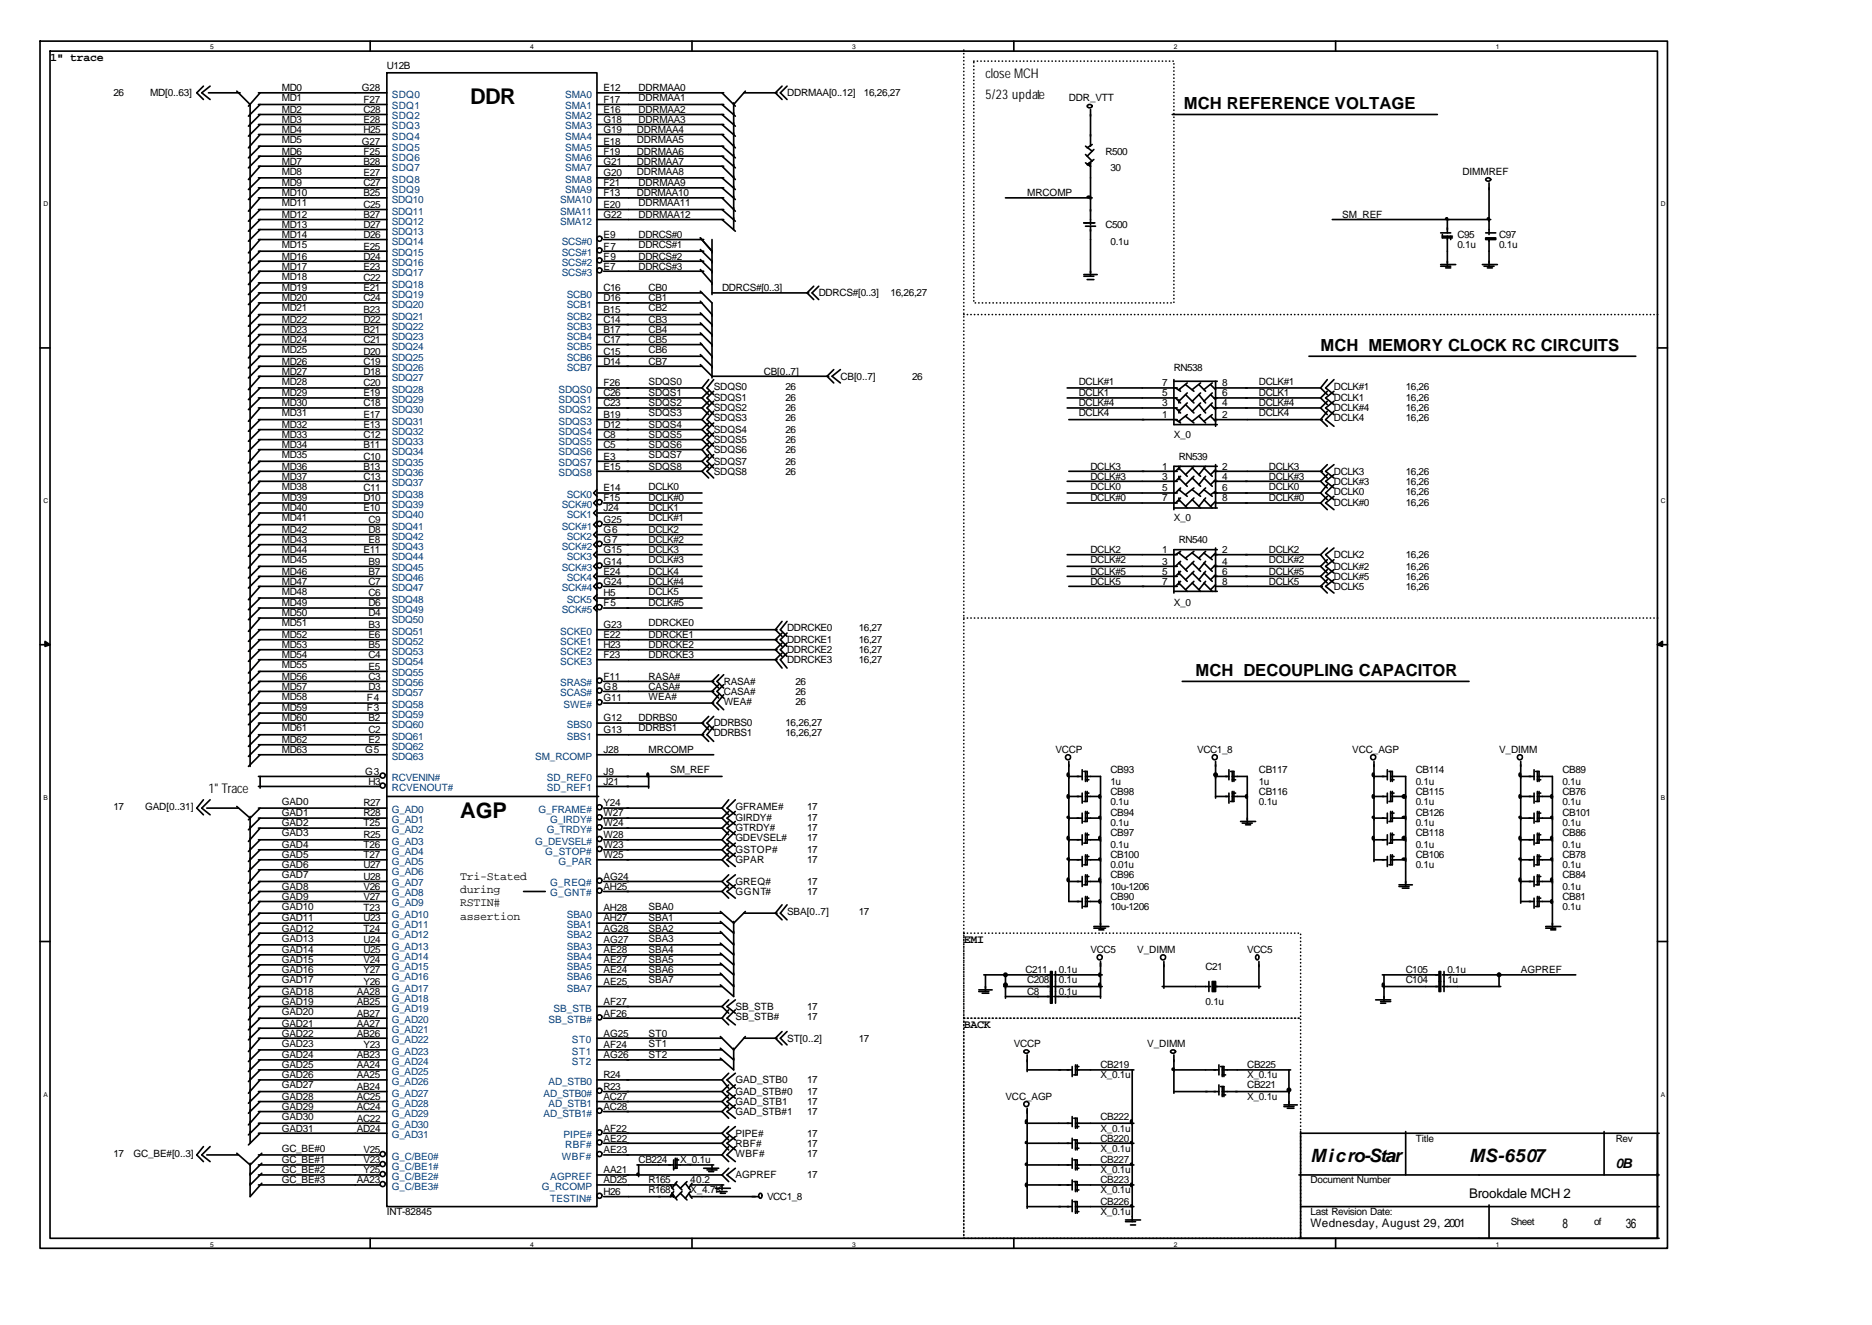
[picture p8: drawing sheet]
<svg xmlns="http://www.w3.org/2000/svg" width="297mm" height="210mm" viewBox="0 0 297 210" stroke-linecap="round" stroke-linejoin="round" font-family="sans-serif">
<defs><g id="words">
<g font-size="3.4">
<text x="74.6" y="16.6">DDR</text>
<text x="73" y="129.8">AGP</text>
</g>
<g font-size="2.9">
<text x="208" y="184.3">Micro-Star</text>
<text x="233.1" y="184.3">MS-6507</text>
</g>
<g font-size="2.6">
<text x="187.9" y="17.4">MCH REFERENCE VOLTAGE</text>
<text x="209.5" y="55.7">MCH MEMORY CLOCK RC CIRCUITS</text>
<text x="189.7" y="107.3">MCH DECOUPLING CAPACITOR</text>
</g>
<g font-size="2.1">
<text x="156.4" y="12.3">close MCH</text>
<text x="156.4" y="15.8">5/23 update</text>
<text x="33.1" y="125.9">1&quot; Trace</text>
<text x="256.4" y="185.4">0B</text>
<text x="233.1" y="190.1">Brookdale MCH 2</text>
<text x="247.9" y="194.9">8</text>
<text x="258" y="194.9">36</text>
</g>
<g font-size="1.9">
<text x="7.9" y="9.7">1&quot; trace</text>
<text x="73" y="139.6">Tri-Stated</text>
<text x="73" y="141.7">during</text>
<text x="73" y="143.8">RSTIN#</text>
<text x="73" y="146">assertion</text>
<text x="152.9" y="149.7">EMI</text>
<text x="152.9" y="163.2">BACK</text>
<text x="208" y="194.6">Wednesday, August 29, 2001</text>
</g>
<g font-size="1.6">
<text x="61.4" y="11">U12B</text>
<text x="18" y="15.3">26</text>
<text x="23.8" y="15.3">MD[0..63]</text>
<text x="44.7" y="16.1">MD1</text>
<text x="44.7" y="17.9">MD2</text>
<text x="44.7" y="14.5">MD0</text>
<text x="57.4" y="14.5">G28</text>
<text x="57.7" y="16.3">F27</text>
<text x="57.7" y="17.9">C28</text>
<text x="95.8" y="14.5">E12</text>
<text x="95.8" y="17.9">E16</text>
<text x="95.8" y="16.3">F17</text>
<text x="101.3" y="16.1">DDRMAA1</text>
<text x="101.3" y="17.9">DDRMAA2</text>
<text x="101.3" y="14.5">DDRMAA0</text>
<text x="124.9" y="15.3">DDRMAA[0..12]</text>
<text x="137.1" y="15.3">16,26,27</text>
<text x="169.6" y="16.1">DDR_VTT</text>
<text x="44.7" y="19.5">MD3</text>
<text x="44.7" y="21.1">MD4</text>
<text x="44.7" y="22.7">MD5</text>
<text x="57.4" y="22.9">G27</text>
<text x="57.7" y="19.5">E28</text>
<text x="57.7" y="21.1">H25</text>
<text x="95.8" y="22.9">E18</text>
<text x="95.8" y="21.1">G19</text>
<text x="95.8" y="19.5">G18</text>
<text x="101.1" y="21.1">DDRMAA4</text>
<text x="101.1" y="22.7">DDRMAA5</text>
<text x="101.3" y="19.5">DDRMAA3</text>
<text x="44.7" y="26.1">MD7</text>
<text x="44.7" y="24.5">MD6</text>
<text x="44.7" y="29.5">MD9</text>
<text x="44.7" y="27.7">MD8</text>
<text x="57.7" y="28">E27</text>
<text x="57.7" y="26.1">B28</text>
<text x="57.7" y="29.5">C27</text>
<text x="57.7" y="24.5">F25</text>
<text x="95.8" y="29.5">F21</text>
<text x="95.8" y="26.1">G21</text>
<text x="95.8" y="28">G20</text>
<text x="95.8" y="24.5">F19</text>
<text x="101.1" y="26.1">DDRMAA7</text>
<text x="101.1" y="24.5">DDRMAA6</text>
<text x="101.1" y="27.7">DDRMAA8</text>
<text x="101.3" y="29.5">DDRMAA9</text>
<text x="175.4" y="24.5">R500</text>
<text x="176.2" y="27.2">30</text>
<text x="232" y="27.7">DIMMREF</text>
<text x="44.7" y="32.7">MD11</text>
<text x="44.7" y="34.6">MD12</text>
<text x="44.7" y="31.1">MD10</text>
<text x="57.7" y="31.1">B25</text>
<text x="57.7" y="34.6">B27</text>
<text x="57.7" y="33">C25</text>
<text x="95.8" y="34.6">G22</text>
<text x="95.8" y="33">E20</text>
<text x="95.8" y="31.1">F13</text>
<text x="101.1" y="31.1">DDRMAA10</text>
<text x="101.3" y="32.7">DDRMAA11</text>
<text x="101.3" y="34.6">DDRMAA12</text>
<text x="163" y="31.1">MRCOMP</text>
<text x="213" y="34.6">SM_REF</text>
<text x="44.7" y="37.7">MD14</text>
<text x="44.7" y="41.2">MD16</text>
<text x="44.7" y="36.2">MD13</text>
<text x="44.7" y="39.3">MD15</text>
<text x="57.7" y="37.7">D26</text>
<text x="57.7" y="39.6">E25</text>
<text x="57.7" y="41.2">D24</text>
<text x="57.7" y="36.2">D27</text>
<text x="95.8" y="41.2">F9</text>
<text x="95.8" y="37.7">E9</text>
<text x="95.8" y="39.6">F7</text>
<text x="101.3" y="37.7">DDRCS#0</text>
<text x="101.3" y="41.2">DDRCS#2</text>
<text x="101.3" y="39.3">DDRCS#1</text>
<text x="175.4" y="36.2">C500</text>
<text x="176.2" y="38.8">0.1u</text>
<text x="231.2" y="37.7">C95</text>
<text x="231.2" y="39.3">0.1u</text>
<text x="237.9" y="37.7">C97</text>
<text x="237.9" y="39.3">0.1u</text>
<text x="44.7" y="44.4">MD18</text>
<text x="44.7" y="46.2">MD19</text>
<text x="44.7" y="47.8">MD20</text>
<text x="44.7" y="42.8">MD17</text>
<text x="57.7" y="44.6">C22</text>
<text x="57.7" y="47.8">C24</text>
<text x="57.7" y="42.8">E23</text>
<text x="57.7" y="46.2">E21</text>
<text x="95.8" y="42.8">E7</text>
<text x="95.8" y="46.2">C16</text>
<text x="95.8" y="47.8">D16</text>
<text x="101.3" y="42.8">DDRCS#3</text>
<text x="102.9" y="46.2">CB0</text>
<text x="102.9" y="47.8">CB1</text>
<text x="114.6" y="46.2">DDRCS#[0..3]</text>
<text x="129.9" y="47">DDRCS#[0..3]</text>
<text x="141.3" y="47">16,26,27</text>
<text x="44.7" y="52.8">MD23</text>
<text x="44.7" y="49.4">MD21</text>
<text x="44.7" y="51.2">MD22</text>
<text x="57.7" y="49.7">B23</text>
<text x="57.7" y="51.2">D22</text>
<text x="57.7" y="52.8">B21</text>
<text x="95.8" y="52.8">B17</text>
<text x="95.8" y="49.7">B15</text>
<text x="95.8" y="51.2">C14</text>
<text x="102.9" y="51.2">CB3</text>
<text x="102.9" y="49.4">CB2</text>
<text x="102.9" y="52.8">CB4</text>
<text x="44.7" y="59.4">MD27</text>
<text x="44.7" y="54.4">MD24</text>
<text x="44.7" y="57.9">MD26</text>
<text x="44.7" y="56">MD25</text>
<text x="57.7" y="54.4">C21</text>
<text x="57.7" y="56.3">D20</text>
<text x="57.7" y="57.9">C19</text>
<text x="57.7" y="59.4">D18</text>
<text x="95.8" y="54.4">C17</text>
<text x="95.8" y="56.3">C15</text>
<text x="95.8" y="57.9">D14</text>
<text x="102.9" y="57.9">CB7</text>
<text x="102.9" y="54.4">CB5</text>
<text x="102.9" y="56">CB6</text>
<text x="121.2" y="59.4">CB[0..7]</text>
<text x="186.3" y="58.9">RN538</text>
<text x="44.7" y="61">MD28</text>
<text x="44.7" y="62.9">MD29</text>
<text x="44.7" y="64.5">MD30</text>
<text x="57.7" y="64.5">C18</text>
<text x="57.7" y="61.3">C20</text>
<text x="57.7" y="62.9">E19</text>
<text x="95.8" y="64.5">C23</text>
<text x="95.8" y="62.9">C26</text>
<text x="95.8" y="61.3">F26</text>
<text x="102.9" y="61">SDQS0</text>
<text x="102.9" y="64.5">SDQS2</text>
<text x="102.9" y="62.9">SDQS1</text>
<text x="113.2" y="61.8">SDQS0</text>
<text x="113.2" y="63.7">SDQS1</text>
<text x="113.2" y="65.3">SDQS2</text>
<text x="124.6" y="61.8">26</text>
<text x="124.6" y="63.7">26</text>
<text x="124.6" y="65.3">26</text>
<text x="133.3" y="60.2">CB[0..7]</text>
<text x="144.7" y="60.2">26</text>
<text x="171.2" y="64.5">DCLK#4</text>
<text x="171.2" y="62.9">DCLK1</text>
<text x="171.2" y="61">DCLK#1</text>
<text x="184.4" y="64.5">3</text>
<text x="184.4" y="62.9">5</text>
<text x="184.4" y="61.3">7</text>
<text x="193.9" y="64.5">4</text>
<text x="193.9" y="62.9">6</text>
<text x="193.9" y="61.3">8</text>
<text x="199.8" y="64.5">DCLK#4</text>
<text x="199.8" y="62.9">DCLK1</text>
<text x="199.8" y="61">DCLK#1</text>
<text x="211.7" y="65.3">DCLK#4</text>
<text x="211.7" y="63.7">DCLK1</text>
<text x="211.7" y="61.8">DCLK#1</text>
<text x="223" y="65.3">16,26</text>
<text x="223" y="63.7">16,26</text>
<text x="223" y="61.8">16,26</text>
<text x="44.7" y="69.5">MD33</text>
<text x="44.7" y="71.1">MD34</text>
<text x="44.7" y="67.9">MD32</text>
<text x="44.7" y="66.1">MD31</text>
<text x="57.7" y="67.9">E13</text>
<text x="57.7" y="69.5">C12</text>
<text x="57.7" y="71.1">B11</text>
<text x="57.7" y="66.3">E17</text>
<text x="95.8" y="66.3">B19</text>
<text x="95.8" y="71.1">C5</text>
<text x="95.8" y="69.5">C8</text>
<text x="95.8" y="67.9">D12</text>
<text x="102.9" y="67.9">SDQS4</text>
<text x="102.9" y="66.1">SDQS3</text>
<text x="102.9" y="71.1">SDQS6</text>
<text x="102.9" y="69.5">SDQS5</text>
<text x="113.2" y="66.9">SDQS3</text>
<text x="113.2" y="68.7">SDQS4</text>
<text x="113.2" y="70.3">SDQS5</text>
<text x="113.2" y="71.9">SDQS6</text>
<text x="124.6" y="66.9">26</text>
<text x="124.6" y="68.7">26</text>
<text x="124.6" y="70.3">26</text>
<text x="124.6" y="71.9">26</text>
<text x="171.2" y="66.1">DCLK4</text>
<text x="184.4" y="66.3">1</text>
<text x="186.3" y="69.5">X_0</text>
<text x="193.9" y="66.3">2</text>
<text x="199.8" y="66.1">DCLK4</text>
<text x="211.7" y="66.9">DCLK4</text>
<text x="223" y="66.9">16,26</text>
<text x="44.7" y="72.7">MD35</text>
<text x="44.7" y="76.1">MD37</text>
<text x="44.7" y="77.7">MD38</text>
<text x="44.7" y="74.5">MD36</text>
<text x="57.7" y="74.5">B13</text>
<text x="57.7" y="72.9">C10</text>
<text x="57.7" y="76.1">C13</text>
<text x="57.7" y="78">C11</text>
<text x="95.8" y="78">E14</text>
<text x="95.8" y="74.5">E15</text>
<text x="95.8" y="72.9">E3</text>
<text x="102.9" y="74.5">SDQS8</text>
<text x="102.9" y="72.7">SDQS7</text>
<text x="102.9" y="77.7">DCLK0</text>
<text x="113.2" y="73.7">SDQS7</text>
<text x="113.2" y="75.3">SDQS8</text>
<text x="124.6" y="73.7">26</text>
<text x="124.6" y="75.3">26</text>
<text x="173" y="76.1">DCLK#3</text>
<text x="173" y="74.5">DCLK3</text>
<text x="173" y="77.7">DCLK0</text>
<text x="184.4" y="74.5">1</text>
<text x="184.4" y="76.1">3</text>
<text x="184.4" y="78">5</text>
<text x="187.1" y="72.9">RN539</text>
<text x="193.9" y="74.5">2</text>
<text x="193.9" y="76.1">4</text>
<text x="193.9" y="78">6</text>
<text x="201.3" y="76.1">DCLK#3</text>
<text x="201.3" y="74.5">DCLK3</text>
<text x="201.3" y="77.7">DCLK0</text>
<text x="211.7" y="75.3">DCLK3</text>
<text x="211.7" y="76.9">DCLK#3</text>
<text x="223" y="75.3">16,26</text>
<text x="223" y="76.9">16,26</text>
<text x="44.7" y="82.7">MD41</text>
<text x="44.7" y="79.6">MD39</text>
<text x="44.7" y="81.1">MD40</text>
<text x="57.7" y="81.1">E10</text>
<text x="57.7" y="79.6">D10</text>
<text x="58.5" y="83">C9</text>
<text x="95.8" y="81.1">J24</text>
<text x="95.8" y="83">G25</text>
<text x="95.8" y="79.6">F15</text>
<text x="102.9" y="82.7">DCLK#1</text>
<text x="102.9" y="79.6">DCLK#0</text>
<text x="102.9" y="81.1">DCLK1</text>
<text x="173" y="79.6">DCLK#0</text>
<text x="184.4" y="79.6">7</text>
<text x="186.3" y="82.7">X_0</text>
<text x="193.9" y="79.6">8</text>
<text x="201.3" y="79.6">DCLK#0</text>
<text x="211.7" y="78.5">DCLK0</text>
<text x="211.7" y="80.3">DCLK#0</text>
<text x="223" y="78.5">16,26</text>
<text x="223" y="80.3">16,26</text>
<text x="44.7" y="87.8">MD44</text>
<text x="44.7" y="89.3">MD45</text>
<text x="44.7" y="84.6">MD42</text>
<text x="44.7" y="86.2">MD43</text>
<text x="57.7" y="87.8">E11</text>
<text x="58.5" y="86.2">E8</text>
<text x="58.5" y="89.6">B9</text>
<text x="58.5" y="84.6">D8</text>
<text x="95.8" y="86.2">G7</text>
<text x="95.8" y="84.6">G6</text>
<text x="95.8" y="87.8">G15</text>
<text x="95.8" y="89.6">G14</text>
<text x="102.9" y="87.8">DCLK3</text>
<text x="102.9" y="89.3">DCLK#3</text>
<text x="102.9" y="84.6">DCLK2</text>
<text x="102.9" y="86.2">DCLK#2</text>
<text x="173" y="87.8">DCLK2</text>
<text x="173" y="89.3">DCLK#2</text>
<text x="184.4" y="87.8">1</text>
<text x="184.4" y="89.6">3</text>
<text x="187.1" y="86.2">RN540</text>
<text x="193.9" y="87.8">2</text>
<text x="193.9" y="89.6">4</text>
<text x="201.3" y="87.8">DCLK2</text>
<text x="201.3" y="89.3">DCLK#2</text>
<text x="211.7" y="88.5">DCLK2</text>
<text x="223" y="88.5">16,26</text>
<text x="44.7" y="91.2">MD46</text>
<text x="44.7" y="92.8">MD47</text>
<text x="44.7" y="94.4">MD48</text>
<text x="58.5" y="92.8">C7</text>
<text x="58.5" y="91.2">B7</text>
<text x="58.5" y="94.6">C6</text>
<text x="95.8" y="91.2">E24</text>
<text x="95.8" y="92.8">G24</text>
<text x="95.8" y="94.6">H5</text>
<text x="102.9" y="94.4">DCLK5</text>
<text x="102.9" y="91.2">DCLK4</text>
<text x="102.9" y="92.8">DCLK#4</text>
<text x="173" y="91.2">DCLK#5</text>
<text x="173" y="92.8">DCLK5</text>
<text x="184.4" y="91.2">5</text>
<text x="184.4" y="92.8">7</text>
<text x="193.9" y="91.2">6</text>
<text x="193.9" y="92.8">8</text>
<text x="201.3" y="91.2">DCLK#5</text>
<text x="201.3" y="92.8">DCLK5</text>
<text x="211.7" y="92">DCLK#5</text>
<text x="211.7" y="93.6">DCLK5</text>
<text x="211.7" y="90.4">DCLK#2</text>
<text x="223" y="92">16,26</text>
<text x="223" y="93.6">16,26</text>
<text x="223" y="90.4">16,26</text>
<text x="44.7" y="99.4">MD51</text>
<text x="44.7" y="96.2">MD49</text>
<text x="44.7" y="97.8">MD50</text>
<text x="44.7" y="101.2">MD52</text>
<text x="58.5" y="96.2">D6</text>
<text x="58.5" y="97.8">D4</text>
<text x="58.5" y="101.2">E6</text>
<text x="58.5" y="99.7">B3</text>
<text x="95.8" y="101.2">E22</text>
<text x="95.8" y="96.2">F5</text>
<text x="95.8" y="99.7">G23</text>
<text x="102.9" y="101.2">DDRCKE1</text>
<text x="102.9" y="99.4">DDRCKE0</text>
<text x="102.9" y="96.2">DCLK#5</text>
<text x="124.9" y="100.2">DDRCKE0</text>
<text x="136.3" y="100.2">16,27</text>
<text x="186.3" y="96.2">X_0</text>
<text x="44.7" y="104.4">MD54</text>
<text x="44.7" y="102.8">MD53</text>
<text x="44.7" y="106">MD55</text>
<text x="44.7" y="107.9">MD56</text>
<text x="58.5" y="102.8">B5</text>
<text x="58.5" y="107.9">C3</text>
<text x="58.5" y="104.4">C4</text>
<text x="58.5" y="106.3">E5</text>
<text x="95.8" y="104.4">F23</text>
<text x="95.8" y="107.9">F11</text>
<text x="95.8" y="102.8">H23</text>
<text x="102.9" y="102.8">DDRCKE2</text>
<text x="102.9" y="107.9">RASA#</text>
<text x="102.9" y="104.4">DDRCKE3</text>
<text x="124.9" y="103.6">DDRCKE2</text>
<text x="124.9" y="105.2">DDRCKE3</text>
<text x="124.9" y="102">DDRCKE1</text>
<text x="136.3" y="103.6">16,27</text>
<text x="136.3" y="105.2">16,27</text>
<text x="136.3" y="102">16,27</text>
<text x="44.7" y="111">MD58</text>
<text x="44.7" y="112.9">MD59</text>
<text x="44.7" y="109.4">MD57</text>
<text x="58.2" y="111.3">F4</text>
<text x="58.2" y="112.9">F3</text>
<text x="58.5" y="109.4">D3</text>
<text x="95.8" y="109.4">G8</text>
<text x="95.8" y="111.3">G11</text>
<text x="102.9" y="109.4">CASA#</text>
<text x="102.9" y="111">WEA#</text>
<text x="114.8" y="108.7">RASA#</text>
<text x="114.8" y="111.8">WEA#</text>
<text x="114.8" y="110.2">CASA#</text>
<text x="126.2" y="108.7">26</text>
<text x="126.2" y="111.8">26</text>
<text x="126.2" y="110.2">26</text>
<text x="44.7" y="119.5">MD63</text>
<text x="44.7" y="114.5">MD60</text>
<text x="44.7" y="116.1">MD61</text>
<text x="44.7" y="117.9">MD62</text>
<text x="57.9" y="119.5">G5</text>
<text x="58.5" y="114.5">B2</text>
<text x="58.5" y="117.9">E2</text>
<text x="58.5" y="116.3">C2</text>
<text x="95.8" y="119.5">J28</text>
<text x="95.8" y="114.5">G12</text>
<text x="95.8" y="116.3">G13</text>
<text x="101.3" y="114.5">DDRBS0</text>
<text x="101.3" y="116.1">DDRBS1</text>
<text x="102.9" y="119.5">MRCOMP</text>
<text x="113.2" y="116.9">DDRBS1</text>
<text x="113.2" y="115.3">DDRBS0</text>
<text x="124.6" y="116.9">16,26,27</text>
<text x="124.6" y="115.3">16,26,27</text>
<text x="167.5" y="119.5">VCCP</text>
<text x="190" y="119.5">VCC1_8</text>
<text x="214.6" y="119.5">VCC_AGP</text>
<text x="237.9" y="119.5">V_DIMM</text>
<text x="57.9" y="122.9">G3</text>
<text x="58.5" y="124.5">H3</text>
<text x="95.8" y="122.9">J9</text>
<text x="95.8" y="124.5">J21</text>
<text x="106.4" y="122.7">SM_REF</text>
<text x="176.2" y="122.7">CB93</text>
<text x="176.2" y="124.5">1u</text>
<text x="199.8" y="122.7">CB117</text>
<text x="199.8" y="124.5">1u</text>
<text x="224.6" y="122.7">CB114</text>
<text x="224.6" y="124.5">0.1u</text>
<text x="247.9" y="122.7">CB89</text>
<text x="247.9" y="124.5">0.1u</text>
<text x="18" y="128.5">17</text>
<text x="23" y="128.5">GAD[0..31]</text>
<text x="44.7" y="131.1">GAD2</text>
<text x="44.7" y="129.6">GAD1</text>
<text x="44.7" y="127.7">GAD0</text>
<text x="57.7" y="128">R27</text>
<text x="57.7" y="129.6">R28</text>
<text x="57.7" y="131.1">T25</text>
<text x="95.8" y="128">Y24</text>
<text x="95.8" y="129.6">W27</text>
<text x="95.8" y="131.1">W24</text>
<text x="116.7" y="128.5">GFRAME#</text>
<text x="116.7" y="131.9">GTRDY#</text>
<text x="116.7" y="130.4">GIRDY#</text>
<text x="128.1" y="128.5">17</text>
<text x="128.1" y="131.9">17</text>
<text x="128.1" y="130.4">17</text>
<text x="176.2" y="126.1">CB98</text>
<text x="176.2" y="127.7">0.1u</text>
<text x="176.2" y="129.6">CB94</text>
<text x="176.2" y="131.1">0.1u</text>
<text x="199.8" y="126.1">CB116</text>
<text x="199.8" y="127.7">0.1u</text>
<text x="224.6" y="126.1">CB115</text>
<text x="224.6" y="127.7">0.1u</text>
<text x="224.6" y="129.6">CB126</text>
<text x="224.6" y="131.1">0.1u</text>
<text x="247.9" y="126.1">CB76</text>
<text x="247.9" y="127.7">0.1u</text>
<text x="247.9" y="129.6">CB101</text>
<text x="247.9" y="131.1">0.1u</text>
<text x="44.7" y="137.8">GAD6</text>
<text x="44.7" y="134.6">GAD4</text>
<text x="44.7" y="136.2">GAD5</text>
<text x="44.7" y="132.7">GAD3</text>
<text x="57.7" y="133">R25</text>
<text x="57.7" y="134.6">T26</text>
<text x="57.7" y="136.2">T27</text>
<text x="57.7" y="137.8">U27</text>
<text x="95.8" y="134.6">W23</text>
<text x="95.8" y="136.2">W25</text>
<text x="95.8" y="133">W28</text>
<text x="116.7" y="135.4">GSTOP#</text>
<text x="116.7" y="133.5">GDEVSEL#</text>
<text x="116.7" y="137">GPAR</text>
<text x="128.1" y="135.4">17</text>
<text x="128.1" y="133.5">17</text>
<text x="128.1" y="137">17</text>
<text x="176.2" y="132.7">CB97</text>
<text x="176.2" y="134.6">0.1u</text>
<text x="176.2" y="136.2">CB100</text>
<text x="176.2" y="137.8">0.01u</text>
<text x="224.6" y="132.7">CB118</text>
<text x="224.6" y="134.6">0.1u</text>
<text x="224.6" y="136.2">CB106</text>
<text x="224.6" y="137.8">0.1u</text>
<text x="247.9" y="132.7">CB86</text>
<text x="247.9" y="134.6">0.1u</text>
<text x="247.9" y="136.2">CB78</text>
<text x="247.9" y="137.8">0.1u</text>
<text x="44.7" y="141.2">GAD8</text>
<text x="44.7" y="142.8">GAD9</text>
<text x="44.7" y="139.3">GAD7</text>
<text x="57.7" y="139.6">U28</text>
<text x="57.7" y="141.2">V26</text>
<text x="57.7" y="142.8">V27</text>
<text x="95.8" y="139.6">AG24</text>
<text x="95.8" y="141.2">AH25</text>
<text x="116.7" y="140.4">GREQ#</text>
<text x="116.7" y="142">GGNT#</text>
<text x="128.1" y="140.4">17</text>
<text x="128.1" y="142">17</text>
<text x="176.2" y="139.3">CB96</text>
<text x="176.2" y="141.2">10u-1206</text>
<text x="176.2" y="142.8">CB90</text>
<text x="247.9" y="139.3">CB84</text>
<text x="247.9" y="141.2">0.1u</text>
<text x="247.9" y="142.8">CB81</text>
<text x="44.7" y="147.8">GAD12</text>
<text x="44.7" y="144.4">GAD10</text>
<text x="44.7" y="149.4">GAD13</text>
<text x="44.7" y="146.2">GAD11</text>
<text x="57.7" y="144.6">T23</text>
<text x="57.7" y="146.2">U23</text>
<text x="57.7" y="147.8">T24</text>
<text x="57.7" y="149.7">U24</text>
<text x="95.8" y="144.6">AH28</text>
<text x="95.8" y="146.2">AH27</text>
<text x="95.8" y="147.8">AG28</text>
<text x="95.8" y="149.7">AG27</text>
<text x="102.9" y="147.8">SBA2</text>
<text x="102.9" y="146.2">SBA1</text>
<text x="102.9" y="149.4">SBA3</text>
<text x="102.9" y="144.4">SBA0</text>
<text x="124.9" y="145.2">SBA[0..7]</text>
<text x="136.3" y="145.2">17</text>
<text x="176.2" y="144.4">10u-1206</text>
<text x="247.9" y="144.4">0.1u</text>
<text x="44.7" y="154.4">GAD16</text>
<text x="44.7" y="152.8">GAD15</text>
<text x="44.7" y="151.3">GAD14</text>
<text x="57.7" y="151.3">U25</text>
<text x="57.7" y="152.8">V24</text>
<text x="57.7" y="154.4">Y27</text>
<text x="95.8" y="151.3">AE28</text>
<text x="95.8" y="152.8">AE27</text>
<text x="95.8" y="154.4">AE24</text>
<text x="102.9" y="152.8">SBA5</text>
<text x="102.9" y="154.4">SBA6</text>
<text x="102.9" y="151.3">SBA4</text>
<text x="162.7" y="154.4">C211</text>
<text x="168" y="154.4">0.1u</text>
<text x="173" y="151.3">VCC5</text>
<text x="180.4" y="151.3">V_DIMM</text>
<text x="191.3" y="153.9">C21</text>
<text x="197.9" y="151.3">VCC5</text>
<text x="223" y="154.4">C105</text>
<text x="229.7" y="154.4">0.1u</text>
<text x="241.3" y="154.4">AGPREF</text>
<text x="44.7" y="159.5">GAD19</text>
<text x="44.7" y="157.9">GAD18</text>
<text x="44.7" y="156">GAD17</text>
<text x="44.7" y="161">GAD20</text>
<text x="56.6" y="157.9">AA28</text>
<text x="56.6" y="159.5">AB25</text>
<text x="56.6" y="161.3">AB27</text>
<text x="57.7" y="156.3">Y26</text>
<text x="95.8" y="156.3">AE25</text>
<text x="95.8" y="159.5">AF27</text>
<text x="95.8" y="161.3">AF26</text>
<text x="102.9" y="156">SBA7</text>
<text x="116.7" y="161.8">SB_STB#</text>
<text x="116.7" y="160.2">SB_STB</text>
<text x="128.1" y="161.8">17</text>
<text x="128.1" y="160.2">17</text>
<text x="163" y="156">C208</text>
<text x="163" y="157.9">C8</text>
<text x="168" y="156">0.1u</text>
<text x="168" y="157.9">0.1u</text>
<text x="191.3" y="159.5">0.1u</text>
<text x="223" y="156">C104</text>
<text x="229.7" y="156">1u</text>
<text x="44.7" y="167.9">GAD24</text>
<text x="44.7" y="162.9">GAD21</text>
<text x="44.7" y="166.1">GAD23</text>
<text x="44.7" y="164.5">GAD22</text>
<text x="56.6" y="162.9">AA27</text>
<text x="56.6" y="164.5">AB26</text>
<text x="56.6" y="167.9">AB23</text>
<text x="57.7" y="166.3">Y23</text>
<text x="95.8" y="164.5">AG25</text>
<text x="95.8" y="166.3">AF24</text>
<text x="95.8" y="167.9">AG26</text>
<text x="102.9" y="166.1">ST1</text>
<text x="102.9" y="164.5">ST0</text>
<text x="102.9" y="167.9">ST2</text>
<text x="124.9" y="165.3">ST[0..2]</text>
<text x="136.3" y="165.3">17</text>
<text x="160.9" y="166.1">VCCP</text>
<text x="182" y="166.1">V_DIMM</text>
<text x="44.7" y="171.1">GAD26</text>
<text x="44.7" y="172.7">GAD27</text>
<text x="44.7" y="169.5">GAD25</text>
<text x="56.6" y="169.5">AA24</text>
<text x="56.6" y="171.1">AA25</text>
<text x="56.6" y="172.9">AB24</text>
<text x="95.8" y="171.1">R24</text>
<text x="95.8" y="172.9">R23</text>
<text x="116.7" y="171.9">GAD_STB0</text>
<text x="116.7" y="173.7">GAD_STB#0</text>
<text x="128.1" y="171.9">17</text>
<text x="128.1" y="173.7">17</text>
<text x="174.6" y="169.5">CB219</text>
<text x="174.6" y="171.1">X_0.1u</text>
<text x="197.9" y="172.7">CB221</text>
<text x="197.9" y="169.5">CB225</text>
<text x="197.9" y="171.1">X_0.1u</text>
<text x="44.7" y="179.6">GAD31</text>
<text x="44.7" y="174.5">GAD28</text>
<text x="44.7" y="177.7">GAD30</text>
<text x="44.7" y="176.1">GAD29</text>
<text x="56.6" y="174.5">AC25</text>
<text x="56.6" y="176.1">AC24</text>
<text x="56.6" y="178">AC22</text>
<text x="56.6" y="179.6">AD24</text>
<text x="95.8" y="179.6">AF22</text>
<text x="95.8" y="174.5">AC27</text>
<text x="95.8" y="176.1">AC28</text>
<text x="116.7" y="176.9">GAD_STB#1</text>
<text x="116.7" y="175.3">GAD_STB1</text>
<text x="128.1" y="176.9">17</text>
<text x="128.1" y="175.3">17</text>
<text x="159.5" y="174.5">VCC_AGP</text>
<text x="174.6" y="177.7">CB222</text>
<text x="174.6" y="179.6">X_0.1u</text>
<text x="197.9" y="174.5">X_0.1u</text>
<text x="18" y="183.5">17</text>
<text x="21.2" y="183.5">GC_BE#[0..3]</text>
<text x="44.7" y="184.6">GC_BE#1</text>
<text x="44.7" y="182.7">GC_BE#0</text>
<text x="57.7" y="183">V25</text>
<text x="57.7" y="184.6">V23</text>
<text x="95.8" y="181.2">AE22</text>
<text x="95.8" y="183">AE23</text>
<text x="101.3" y="184.6">CB224</text>
<text x="107.9" y="184.6">X_0.1u</text>
<text x="116.7" y="181.9">RBF#</text>
<text x="116.7" y="180.4">PIPE#</text>
<text x="116.7" y="183.5">WBF#</text>
<text x="128.1" y="181.9">17</text>
<text x="128.1" y="180.4">17</text>
<text x="128.1" y="183.5">17</text>
<text x="174.6" y="181.2">CB220</text>
<text x="174.6" y="182.7">X_0.1u</text>
<text x="174.6" y="184.6">CB227</text>
<text x="224.6" y="181.2">Title</text>
<text x="256.4" y="181.2">Rev</text>
<text x="44.7" y="186.2">GC_BE#2</text>
<text x="44.7" y="187.8">GC_BE#3</text>
<text x="56.6" y="187.8">AA23</text>
<text x="57.7" y="186.2">Y25</text>
<text x="95.8" y="187.8">AD25</text>
<text x="95.8" y="186.2">AA21</text>
<text x="95.8" y="189.6">H26</text>
<text x="102.9" y="189.4">R168</text>
<text x="102.9" y="187.8">R165</text>
<text x="109.5" y="189.4">X_4.7K</text>
<text x="109.5" y="187.8">40.2</text>
<text x="116.7" y="187">AGPREF</text>
<text x="121.7" y="190.4">VCC1_8</text>
<text x="128.1" y="187">17</text>
<text x="174.6" y="187.8">CB223</text>
<text x="174.6" y="189.4">X_0.1u</text>
<text x="174.6" y="186.2">X_0.1u</text>
<text x="174.6" y="191.2">CB226</text>
<text x="208" y="187.8">Document Number</text>
<text x="61.4" y="192.8">INT-82845</text>
<text x="174.6" y="192.8">X_0.1u</text>
<text x="208" y="192.8">Last Revision Date:</text>
<text x="239.7" y="194.4">Sheet</text>
<text x="252.9" y="194.4">of</text>
</g>
<g font-size="1.6" fill="#004080">
<text x="62.2" y="17.4">SDQ1</text>
<text x="62.2" y="15.5">SDQ0</text>
<text x="89.7" y="15.5">SMA0</text>
<text x="89.7" y="17.4">SMA1</text>
<text x="62.2" y="20.5">SDQ3</text>
<text x="62.2" y="19">SDQ2</text>
<text x="62.2" y="22.1">SDQ4</text>
<text x="62.2" y="24">SDQ5</text>
<text x="89.7" y="24">SMA5</text>
<text x="89.7" y="19">SMA2</text>
<text x="89.7" y="22.1">SMA4</text>
<text x="89.7" y="20.5">SMA3</text>
<text x="62.2" y="29">SDQ8</text>
<text x="62.2" y="27.2">SDQ7</text>
<text x="62.2" y="25.6">SDQ6</text>
<text x="89.7" y="27.2">SMA7</text>
<text x="89.7" y="29">SMA8</text>
<text x="89.7" y="25.6">SMA6</text>
<text x="62.2" y="30.6">SDQ9</text>
<text x="62.2" y="32.2">SDQ10</text>
<text x="62.2" y="35.6">SDQ12</text>
<text x="62.2" y="34">SDQ11</text>
<text x="88.9" y="35.6">SMA12</text>
<text x="88.9" y="34">SMA11</text>
<text x="88.9" y="32.2">SMA10</text>
<text x="89.7" y="30.6">SMA9</text>
<text x="62.2" y="38.8">SDQ14</text>
<text x="62.2" y="40.7">SDQ15</text>
<text x="62.2" y="37.2">SDQ13</text>
<text x="89.2" y="38.8">SCS#0</text>
<text x="89.2" y="40.7">SCS#1</text>
<text x="62.2" y="42.2">SDQ16</text>
<text x="62.2" y="45.7">SDQ18</text>
<text x="62.2" y="43.8">SDQ17</text>
<text x="62.2" y="47.3">SDQ19</text>
<text x="89.2" y="42.2">SCS#2</text>
<text x="89.2" y="43.8">SCS#3</text>
<text x="90" y="47.3">SCB0</text>
<text x="62.2" y="50.7">SDQ21</text>
<text x="62.2" y="48.9">SDQ20</text>
<text x="62.2" y="52.3">SDQ22</text>
<text x="62.2" y="53.9">SDQ23</text>
<text x="90" y="53.9">SCB4</text>
<text x="90" y="48.9">SCB1</text>
<text x="90" y="50.7">SCB2</text>
<text x="90" y="52.3">SCB3</text>
<text x="62.2" y="55.5">SDQ24</text>
<text x="62.2" y="57.3">SDQ25</text>
<text x="62.2" y="58.9">SDQ26</text>
<text x="90" y="55.5">SCB5</text>
<text x="90" y="57.3">SCB6</text>
<text x="90" y="58.9">SCB7</text>
<text x="62.2" y="65.5">SDQ30</text>
<text x="62.2" y="62.4">SDQ28</text>
<text x="62.2" y="60.5">SDQ27</text>
<text x="62.2" y="63.9">SDQ29</text>
<text x="88.6" y="65.5">SDQS2</text>
<text x="88.6" y="63.9">SDQS1</text>
<text x="88.6" y="62.4">SDQS0</text>
<text x="62.2" y="69">SDQ32</text>
<text x="62.2" y="70.6">SDQ33</text>
<text x="62.2" y="67.4">SDQ31</text>
<text x="88.6" y="67.4">SDQS3</text>
<text x="88.6" y="70.6">SDQS5</text>
<text x="88.6" y="69">SDQS4</text>
<text x="62.2" y="75.6">SDQ36</text>
<text x="62.2" y="72.1">SDQ34</text>
<text x="62.2" y="74">SDQ35</text>
<text x="62.2" y="77.2">SDQ37</text>
<text x="88.6" y="75.6">SDQS8</text>
<text x="88.6" y="74">SDQS7</text>
<text x="88.6" y="72.1">SDQS6</text>
<text x="62.2" y="79">SDQ38</text>
<text x="62.2" y="82.2">SDQ40</text>
<text x="62.2" y="80.6">SDQ39</text>
<text x="89.2" y="80.6">SCK#0</text>
<text x="90" y="79">SCK0</text>
<text x="90" y="82.2">SCK1</text>
<text x="62.2" y="88.8">SDQ44</text>
<text x="62.2" y="84">SDQ41</text>
<text x="62.2" y="87.2">SDQ43</text>
<text x="62.2" y="85.6">SDQ42</text>
<text x="89.2" y="87.2">SCK#2</text>
<text x="89.2" y="84">SCK#1</text>
<text x="90" y="85.6">SCK2</text>
<text x="90" y="88.8">SCK3</text>
<text x="62.2" y="93.8">SDQ47</text>
<text x="62.2" y="90.7">SDQ45</text>
<text x="62.2" y="92.3">SDQ46</text>
<text x="62.2" y="95.7">SDQ48</text>
<text x="89.2" y="93.8">SCK#4</text>
<text x="89.2" y="90.7">SCK#3</text>
<text x="90" y="92.3">SCK4</text>
<text x="90" y="95.7">SCK5</text>
<text x="62.2" y="97.3">SDQ49</text>
<text x="62.2" y="98.9">SDQ50</text>
<text x="62.2" y="100.7">SDQ51</text>
<text x="88.9" y="100.7">SCKE0</text>
<text x="89.2" y="97.3">SCK#5</text>
<text x="62.2" y="103.9">SDQ53</text>
<text x="62.2" y="102.3">SDQ52</text>
<text x="62.2" y="105.5">SDQ54</text>
<text x="62.2" y="107.3">SDQ55</text>
<text x="88.9" y="105.5">SCKE3</text>
<text x="88.9" y="102.3">SCKE1</text>
<text x="88.9" y="103.9">SCKE2</text>
<text x="62.2" y="108.9">SDQ56</text>
<text x="62.2" y="110.5">SDQ57</text>
<text x="62.2" y="112.4">SDQ58</text>
<text x="62.2" y="113.9">SDQ59</text>
<text x="88.9" y="108.9">SRAS#</text>
<text x="88.9" y="110.5">SCAS#</text>
<text x="89.4" y="112.4">SWE#</text>
<text x="62.2" y="115.5">SDQ60</text>
<text x="62.2" y="119">SDQ62</text>
<text x="62.2" y="117.4">SDQ61</text>
<text x="90" y="115.5">SBS0</text>
<text x="90" y="117.4">SBS1</text>
<text x="62.2" y="120.6">SDQ63</text>
<text x="62.2" y="124">RCVENIN#</text>
<text x="62.2" y="125.6">RCVENOUT#</text>
<text x="84.9" y="120.6">SM_RCOMP</text>
<text x="86.8" y="124">SD_REF0</text>
<text x="86.8" y="125.6">SD_REF1</text>
<text x="62.2" y="129">G_AD0</text>
<text x="62.2" y="130.6">G_AD1</text>
<text x="85.5" y="129">G_FRAME#</text>
<text x="87.3" y="130.6">G_IRDY#</text>
<text x="62.2" y="132.2">G_AD2</text>
<text x="62.2" y="134.1">G_AD3</text>
<text x="62.2" y="135.6">G_AD4</text>
<text x="62.2" y="137.2">G_AD5</text>
<text x="84.9" y="134.1">G_DEVSEL#</text>
<text x="86.5" y="135.6">G_STOP#</text>
<text x="86.8" y="132.2">G_TRDY#</text>
<text x="88.6" y="137.2">G_PAR</text>
<text x="62.2" y="138.8">G_AD6</text>
<text x="62.2" y="140.7">G_AD7</text>
<text x="62.2" y="142.3">G_AD8</text>
<text x="62.2" y="143.8">G_AD9</text>
<text x="87.3" y="140.7">G_REQ#</text>
<text x="87.3" y="142.3">G_GNT#</text>
<text x="62.2" y="145.7">G_AD10</text>
<text x="62.2" y="147.3">G_AD11</text>
<text x="62.2" y="148.9">G_AD12</text>
<text x="90" y="145.7">SBA0</text>
<text x="90" y="147.3">SBA1</text>
<text x="90" y="148.9">SBA2</text>
<text x="62.2" y="150.7">G_AD13</text>
<text x="62.2" y="152.3">G_AD14</text>
<text x="62.2" y="153.9">G_AD15</text>
<text x="62.2" y="155.5">G_AD16</text>
<text x="90" y="150.7">SBA3</text>
<text x="90" y="152.3">SBA4</text>
<text x="90" y="153.9">SBA5</text>
<text x="90" y="155.5">SBA6</text>
<text x="62.2" y="157.3">G_AD17</text>
<text x="62.2" y="158.9">G_AD18</text>
<text x="62.2" y="160.5">G_AD19</text>
<text x="87.8" y="160.5">SB_STB</text>
<text x="90" y="157.3">SBA7</text>
<text x="62.2" y="162.4">G_AD20</text>
<text x="62.2" y="164">G_AD21</text>
<text x="62.2" y="165.5">G_AD22</text>
<text x="62.2" y="167.4">G_AD23</text>
<text x="87" y="162.4">SB_STB#</text>
<text x="90.8" y="165.5">ST0</text>
<text x="90.8" y="167.4">ST1</text>
<text x="62.2" y="169">G_AD24</text>
<text x="62.2" y="170.6">G_AD25</text>
<text x="62.2" y="172.2">G_AD26</text>
<text x="87" y="172.2">AD_STB0</text>
<text x="90.8" y="169">ST2</text>
<text x="62.2" y="174">G_AD27</text>
<text x="62.2" y="175.6">G_AD28</text>
<text x="62.2" y="177.2">G_AD29</text>
<text x="62.2" y="179">G_AD30</text>
<text x="86.3" y="174">AD_STB0#</text>
<text x="86.3" y="177.2">AD_STB1#</text>
<text x="87" y="175.6">AD_STB1</text>
<text x="62.2" y="180.6">G_AD31</text>
<text x="62.2" y="184.1">G_C/BE0#</text>
<text x="62.2" y="185.6">G_C/BE1#</text>
<text x="89.2" y="184.1">WBF#</text>
<text x="89.4" y="180.6">PIPE#</text>
<text x="89.7" y="182.2">RBF#</text>
<text x="62.2" y="187.2">G_C/BE2#</text>
<text x="62.2" y="188.8">G_C/BE3#</text>
<text x="86" y="188.8">G_RCOMP</text>
<text x="87.3" y="187.2">AGPREF</text>
<text x="87.3" y="190.7">TESTIN#</text>
</g>
<g font-size="1.1">
<text x="33.3" y="7.8">5</text>
<text x="84.1" y="7.8">4</text>
<text x="135.2" y="7.8">3</text>
<text x="186.3" y="7.8">2</text>
<text x="237.3" y="7.8">1</text>
<text x="6.9" y="32.7">D</text>
<text x="263.5" y="32.7">D</text>
<text x="6.9" y="79.8">C</text>
<text x="263.5" y="79.8">C</text>
<text x="6.9" y="126.9">B</text>
<text x="263.5" y="126.9">B</text>
<text x="6.9" y="174">A</text>
<text x="263.5" y="174">A</text>
<text x="33.3" y="197.8">5</text>
<text x="84.1" y="197.8">4</text>
<text x="135.2" y="197.8">3</text>
<text x="186.3" y="197.8">2</text>
<text x="237.3" y="197.8">1</text>
</g>
</g></defs>
<g fill="none" stroke="#000" stroke-width=".26">
<path d="M6.3 6.5h258.3v191.6h-258.3zM7.9 8.1h255.1v188.4h-255.1zM32.3 13.7l-1.1 1 1.1 1.1M33.1 14.7h5M33.3 13.7l-1.3 1 1.3 1.1M37.6 14.5l2.1 2.1v105M41 18.2h20.4M41 16.6h20.4M41 14.7h20.4M41 19.8h20.4M41.3 18.2l-1.9 1.8M41.3 14.7l-1.9 2.1"/>
<path d="M41.3 19.8l-1.9 1.8M41.3 16.6l-1.9 1.8M58.7 6.5v1.6M61.4 11.6h33.3v179.9h-33.3zM94.7 18.2h20.1M94.7 16.6h20.1M94.7 14.7h20.1M94.7 19.8h20.1M109.8 6.5v1.6M114.6 18.2l2.1 1.8M114.6 14.7l2.1 2.1M114.6 16.6l2.1 1.8"/>
<path d="M114.6 19.8l2.1 1.8M116.4 16.3v20.1M118 14.7h5.3M118.3 14.5l-1.9 2.1M124.1 13.7l-1.1 1 1.1 1.1M124.9 13.7l-1.1 1 1.1 1.1M160.9 6.5v1.6M172.6 16.7a.46 .46 0 0 1 .7 .1 .38 .38 0 0 1-.4 .3 .38 .38 0 0 1-.3-.4zM173 17.4v5.8M186 18.2h42.1M211.9 6.5v1.6M41 28.2h20.4"/>
<path d="M41 26.4h20.4M41 29.8h20.4M41 38h20.4M41 39.9h20.4M41 31.4h20.4M41 36.4h20.4M41 34.8h20.4M41 24.8h20.4M41 33.2h20.4M41 23.2h20.4M41 21.3h20.4M41.3 39.9l-1.9 1.8"/>
<path d="M41.3 24.8l-1.9 1.8M41.3 28.2l-1.9 1.9M41.3 34.8l-1.9 1.9M41.3 26.4l-1.9 2.1M41.3 38l-1.9 2.1M41.3 31.4l-1.9 2.1M41.3 21.3l-1.9 2.2M41.3 36.4l-1.9 1.9M41.3 33.2l-1.9 1.9M41.3 29.8l-1.9 1.9M41.3 23.2l-1.9 1.8M94.7 28.2h20.1"/>
<path d="M94.7 26.4h20.1M94.7 29.8h20.1M94.7 31.4h20.1M94.7 34.8h20.1M94.7 24.8h20.1M94.7 33.2h20.1M94.7 23.2h20.1M94.7 21.3h20.1M95.5 37.7a.4 .4 0 0 0-.6-.2 .4 .4 0 0 0-.1 .6 .4 .4 0 0 0 .7 0v-.2M95.5 39.6a.4 .4 0 0 0-.6-.2 .4 .4 0 0 0-.1 .6 .4 .4 0 0 0 .7-.1v-.2M95.8 38h15.9M95.8 39.9h15.9"/>
<path d="M111.1 37.7l1.9 2.2M111.1 39.6l1.9 1.9M113 38v8.7M114.6 33.2l2.1 1.9M114.6 26.4l2.1 2.1M114.6 23.2l2.1 1.8M114.6 29.8l2.1 1.9M114.6 34.8l2.1 1.9M114.6 21.3l2.1 2.2M114.6 28.2l2.1 1.9M114.6 31.4l2.1 2.1M114.6 24.8l2.1 1.8"/>
<path d="M159.5 31.4h13.8M172 35.4h1.6M172.2 35.4h.1M172.2 25.8l.8 .6v9.2M172.2 24.5l1.1 1.1M172.2 23.2l1.1 .8M172.2 35.9h1.6M173 35.9v7.9M173.3 22.9l-.8 .6M173.6 35.4h.1M173.6 25.3l-1.1 .8M173.6 23.7l-1.1 1.1"/>
<path d="M211.4 34.8h25.1M228.6 37h1.6M228.9 37.2v.5h1.6M228.9 37.5h1.6M229.7 34.8v2.2M229.7 37.5v4.7M230.2 37.5v.5M235.7 37h1.6M235.8 28.4a.46 .46 0 0 1 .7 .1 .38 .38 0 0 1-.4 .2 .38 .38 0 0 1-.3-.3zM236.3 29v8.2M236.3 37.7v4.5M6.3 55.2h1.6"/>
<path d="M41 56.5h20.4M41 41.5h20.4M41 49.9h20.4M41 44.9h20.4M41 54.7h20.4M41 58.1h20.4M41 43h20.4M41 48.1h20.4M41 51.5h20.4M41 53.1h20.4M41 59.7h20.4M41 46.5h20.4"/>
<path d="M41.3 56.5l-1.9 1.9M41.3 41.5l-1.9 1.8M41.3 54.7l-1.9 2.1M41.3 58.1l-1.9 1.9M41.3 48.1l-1.9 2.1M41.3 53.1l-1.9 1.8M41.3 59.7l-1.9 2.1M41.3 51.5l-1.9 1.9M41.3 44.9l-1.9 1.8M41.3 46.5l-1.9 1.8M41.3 43l-1.9 2.2M41.3 49.9l-1.9 1.9"/>
<path d="M94.7 56.5h16.7M94.7 49.9h16.7M94.7 54.7h16.7M94.7 58.1h16.7M94.7 48.1h16.7M94.7 51.5h16.7M94.7 53.1h16.7M94.7 46.5h16.7M95.5 41.2a.4 .4 0 0 0-.6-.3 .4 .4 0 0 0-.1 .7 .4 .4 0 0 0 .7-.1v-.2M95.5 42.8a.4 .4 0 0 0-.6-.3 .4 .4 0 0 0-.1 .7 .4 .4 0 0 0 .7-.1v-.2M95.8 41.5h15.9M95.8 43h15.9"/>
<path d="M111.1 46.2l1.9 1.9v11.9M111.1 57.9l1.9 1.8h18.5M111.1 49.7l1.9 1.8M111.1 52.8l1.9 1.9M111.1 54.4l1.9 2.1M111.1 51.2l1.9 1.9M111.1 56.3l1.9 1.8M111.1 47.8l1.9 2.1M111.1 41.2l1.9 1.8M111.1 42.8l1.9 2.1M113 46.5h15.3M129.1 45.4l-1 1.1 1 1"/>
<path d="M129.9 45.4l-1 1.1 1 1M132.3 58.6l-1.1 1.1 1.1 1.1M133.3 58.6l-1.3 1.1 1.3 1.1M172 43.8h1.6M172 43.6h2.1M172.5 44.4h1.1M207.7 56.5h51.9M228.6 42.2h1.6M228.6 42h2.4M229.4 42.5h.8M235.2 42h2.4M235.5 42.2h1.6"/>
<path d="M236 42.5h.8M263 55.2h1.6M41 64.7h20.4M41 74.8h20.4M41 68.2h20.4M41 69.8h20.4M41 71.3h20.4M41 73.2h20.4M41 61.6h20.4M41 78.2h20.4M41 76.4h20.4M41 79.8h20.4"/>
<path d="M41 63.1h20.4M41 66.6h20.4M41.3 79.8l-1.9 1.9M41.3 66.6l-1.9 1.8M41.3 68.2l-1.9 1.8M41.3 76.4l-1.9 2.1M41.3 74.8l-1.9 1.8M41.3 69.8l-1.9 1.8M41.3 71.3l-1.9 2.2M41.3 73.2l-1.9 1.9M41.3 63.1l-1.9 1.9M41.3 64.7l-1.9 2.2"/>
<path d="M41.3 61.6l-1.9 1.8M41.3 78.2l-1.9 1.9M94.7 77.7l-.5 .5 .5 .6M94.7 79.3l-.5 .5 .5 .5M94.7 64.7h16.7M94.7 74.8h16.7M94.7 68.2h16.7M94.7 69.8h16.7M94.7 71.3h16.7M94.7 73.2h16.7M94.7 61.6h16.7M94.7 78.2h16.7"/>
<path d="M94.7 63.1h16.7M94.7 66.6h16.7M95.5 79.6a.4 .4 0 0 0-.6-.3 .4 .4 0 0 0-.1 .6 .4 .4 0 0 0 .7 0v-.2M95.8 79.8h15.6M111.4 61.6l1 1M111.4 63.1l1 1.1M111.4 64.7l1 1.1M111.4 66.6l1 1M111.4 68.2l1 1M111.4 69.8l1 1M111.4 71.3l1 1.4M111.4 73.2l1 1.1"/>
<path d="M111.4 74.8l1 1M112.4 60.2l-1 1.4M112.4 62.1l-1 1M112.4 63.7l-1 1M112.4 65.3l-1 1.3M112.4 67.1l-1 1.1M112.4 68.7l-1 1.1M112.4 70.3l-1 1M112.4 72.1l-1 1.1M112.4 73.7l-1 1.1M113.2 60.2l-1 1.4 1 1M113.2 62.1l-1 1 1 1.1"/>
<path d="M113.2 63.7l-1 1 1 1.1M113.2 65.3l-1 1.3 1 1M113.2 67.1l-1 1.1 1 1M113.2 68.7l-1 1.1 1 1M113.2 70.3l-1 1 1 1.4M113.2 72.1l-1 1.1 1 1.1M113.2 73.7l-1 1.1 1 1M169.3 64.7h17.5M169.3 61.6h17.5M169.3 78.2h17.5M169.3 76.4h17.5M169.3 79.8h17.5"/>
<path d="M169.3 63.1h17.5M169.6 74.8h17.2M169.6 66.6h17.2M186.3 60.2v7.2h6.8M186.3 60.5h6.8M186.5 66.6l.8 .5M186.5 64.7l.8 .8M186.5 63.1l.8 .8M186.5 61.6l.8 .5M187.1 66.9h.1M187.1 61.8h.1M187.1 77.7h.1"/>
<path d="M187.1 63.4v.5M187.1 65v.5M187.1 74v.5M187.1 75.6v.5M187.1 79v.6M187.1 74.3l1.3 1.3M187.1 75.8l1.3 1.4M187.1 77.7l1.3 1.1M187.1 79.3l1.3 1.3M187.3 74l-.8 .8M187.3 75.6l-.8 .8M187.3 77.4l-.8 .8"/>
<path d="M187.3 79l-.8 .8M188.1 66.1l1.3 1M188.1 64.2l1.3 1.3M188.1 62.6l1.3 1.3M188.1 61l1.3 1.1M188.4 65.8l-1.3 1.1M188.4 63.9l-1.3 1.4M188.4 62.4l-1.3 1.3M188.4 60.8l-1.3 1M189.2 74.3l1.3 1.3M189.2 75.8l1.3 1.4M189.2 77.7l1.3 1.1"/>
<path d="M189.2 79.3l1.3 1.3M189.4 74l-1.3 1.3M189.4 75.6l-1.3 1.3M189.4 77.4l-1.3 1.1M189.4 79l-1.3 1.3M190.2 66.1l1.1 1M190.2 64.2l1.1 1.3M190.2 62.6l1.1 1.3M190.2 61l1.1 1.1M190.5 65.8l-1.3 1.1M190.5 63.9l-1.3 1.4M190.5 62.4l-1.3 1.3"/>
<path d="M190.5 60.8l-1.3 1M191 74.3l1.4 1.3M191 75.8l1.4 1.4M191 77.7l1.4 1.1M191 79.3l1.4 1.3M191.3 74l-1.1 1.3M191.3 75.6l-1.1 1.3M191.3 77.4l-1.1 1.1M191.3 79l-1.1 1.3M192.1 66.1l.8 .8M192.1 64.2l.8 .8M192.1 62.6l.8 .8"/>
<path d="M192.1 61l.8 .8M192.4 65.8l-1.4 1.1M192.4 63.9l-1.4 1.4M192.4 62.4l-1.4 1.3M192.4 60.8l-1.4 1M192.6 64.7h16.9M192.6 74.8h17.2M192.6 78.2h16.9M192.6 76.4h16.9M192.6 63.1h16.9M192.6 66.6h17.2M192.9 60.5v7.1"/>
<path d="M192.9 73.7v6.9M192.9 61.6h16.6M192.9 79.8h16.6M192.9 74.5l-.8 .8M192.9 76.1l-.8 .8M192.9 78l-.8 .5M192.9 79.6l-.8 .7M193.1 74h-6.8v6.9M209.5 64.7l1.1 1.1M209.5 76.4l1.1 1M209.5 78.2l1.1 1.1M209.5 63.1l1.1 1.1"/>
<path d="M209.5 79.8l1.1 1.1M209.5 61.6l1.1 1M210.6 75.3l-1.1 1.1M210.6 78.8l-1.1 1M210.6 65.3l-1.1 1.3 1.1 1M210.6 63.7l-1.1 1M210.6 73.7l-1.1 1.1 1.1 1M210.6 76.9l-1.1 1.3M210.6 62.1l-1.1 1M210.6 60.2l-1.1 1.4M211.7 76.9l-1.4 1.3 1.4 1.1M211.7 65.3l-1.4 1.3 1.4 1"/>
<path d="M211.7 63.7l-1.4 1 1.4 1.1M211.7 73.7l-1.4 1.1 1.4 1M211.7 75.3l-1.4 1.1 1.4 1M211.7 62.1l-1.4 1 1.4 1.1M211.7 78.8l-1.4 1 1.4 1.1M211.7 60.2l-1.4 1.4 1.4 1M41 88h20.4M41 89.9h20.4M41 91.5h20.4M41 93h20.4M41 83.3h20.4M41 86.4h20.4"/>
<path d="M41 96.5h20.4M41 98.1h20.4M41 81.4h20.4M41 84.8h20.4M41 94.9h20.4M41 99.9h20.4M41.3 91.5l-1.9 1.8M41.3 96.5l-1.9 1.8M41.3 81.4l-1.9 2.1M41.3 94.9l-1.9 1.8M41.3 83.3l-1.9 1.8M41.3 99.9l-1.9 1.9"/>
<path d="M41.3 93l-1.9 2.2M41.3 88l-1.9 2.1M41.3 84.8l-1.9 1.9M41.3 98.1l-1.9 2.1M41.3 89.9l-1.9 1.8M41.3 86.4l-1.9 1.9M94.7 90.9l-.5 .6 .5 .5M94.7 85.9l-.5 .5 .5 .6M94.7 80.9l-.5 .5 .5 .5M94.7 92.5l-.5 .5 .5 .6M94.7 82.7l-.5 .6 .5 .5M94.7 84.3l-.5 .5 .5 .6"/>
<path d="M94.7 96l-.5 .5 .5 .5M94.7 87.5l-.5 .5 .5 .5M94.7 89.3l-.5 .6 .5 .5M94.7 94.4l-.5 .5 .5 .5M94.7 88h16.7M94.7 91.5h16.7M94.7 81.4h16.7M94.7 84.8h16.7M94.7 94.9h16.7M94.7 99.9h28.6M95.5 86.2a.4 .4 0 0 0-.6-.3 .4 .4 0 0 0-.1 .6 .4 .4 0 0 0 .7 0v-.2M95.5 92.8a.4 .4 0 0 0-.6-.3 .4 .4 0 0 0-.1 .7 .4 .4 0 0 0 .7-.1v-.2"/>
<path d="M95.5 83a.4 .4 0 0 0-.6-.2 .4 .4 0 0 0-.1 .6 .4 .4 0 0 0 .7-.1v-.2M95.5 96.2a.4 .4 0 0 0-.6-.2 .4 .4 0 0 0-.1 .6 .4 .4 0 0 0 .7 0v-.2M95.5 89.6a.4 .4 0 0 0-.6-.2 .4 .4 0 0 0-.1 .6 .4 .4 0 0 0 .7-.1v-.2M95.8 89.9h15.6M95.8 93h15.6M95.8 83.3h15.6M95.8 86.4h15.6M95.8 96.5h15.6M124.1 98.6l-1.1 1.3 1.1 1.1M124.9 98.6l-1.1 1.3 1.1 1.1M169.3 88h17.5M169.3 89.9h17.5"/>
<path d="M169.3 91.5h17.5M169.6 93h17.2M186.3 93.8h6.8M186.3 80.6h6.8M187.1 87.8h.1M187.1 89.3h.1M187.1 90.7v.5M187.1 92.3v.5M187.1 87.8l1.3 1M187.1 89.3l1.3 1.4M187.1 90.9l1.3 1.4M187.1 92.5l1.3 1.3"/>
<path d="M187.3 87.5l-.8 .5M187.3 89.1l-.8 .8M187.3 90.7l-.8 .8M187.3 92.3l-.8 .7M189.2 87.8l1.3 1M189.2 89.3l1.3 1.4M189.2 90.9l1.3 1.4M189.2 92.5l1.3 1.3M189.4 87.5l-1.3 1M189.4 89.1l-1.3 1.3M189.4 90.7l-1.3 1.3M189.4 92.3l-1.3 1.3"/>
<path d="M191 87.8l1.4 1M191 89.3l1.4 1.4M191 90.9l1.4 1.4M191 92.5l1.4 1.3M191.3 87.5l-1.1 1M191.3 89.1l-1.1 1.3M191.3 90.7l-1.1 1.3M191.3 92.3l-1.1 1.3M192.6 88h16.9M192.6 89.9h16.9M192.6 91.5h16.9M192.9 87v6.8"/>
<path d="M192.9 87.8l-.8 .7M192.9 89.6l-.8 .8M192.9 91.2l-.8 .8M192.9 93h16.9M192.9 92.8l-.8 .8M193.1 87.2h-6.8v6.9M209.5 91.5l1.1 1M209.5 88l1.1 1.3M209.5 89.9l1.1 1M210.6 90.4l-1.1 1.1M210.6 92l-1.1 1 1.1 1.1M210.6 87l-1.1 1"/>
<path d="M210.6 88.8l-1.1 1.1M211.7 90.4l-1.4 1.1 1.4 1M211.7 92l-1.4 1 1.4 1.1M211.7 87l-1.4 1 1.4 1.3M211.7 88.8l-1.4 1.1 1.4 1M6.3 102.3h1.6M41 108.1h20.4M41 104.7h20.4M41 103.1h20.4M41 114.7h20.4M41 101.5h20.4M41 109.7h20.4"/>
<path d="M41 119.8h20.4M41 111.6h20.4M41 106.5h20.4M41 116.6h20.4M41 118.2h20.4M41 113.2h20.4M41.3 106.5l-1.9 1.9M41.3 116.6l-1.9 1.8M41.3 108.1l-1.9 1.9M41.3 114.7l-1.9 2.2M41.3 118.2l-1.9 1.8M41.3 119.8l-1.9 1.8"/>
<path d="M41.3 111.6l-1.9 1.8M41.3 113.2l-1.9 1.8M41.3 103.1l-1.9 1.9M41.3 109.7l-1.9 2.1M41.3 101.5l-1.9 1.9M41.3 104.7l-1.9 2.1M94.7 104.7h28.6M94.7 103.1h28.6M94.7 114.7h17M94.7 101.5h28.6M94.7 119.8h18.5M94.7 116.6h17"/>
<path d="M95.5 107.9a.4 .4 0 0 0-.6-.3 .4 .4 0 0 0-.1 .6 .4 .4 0 0 0 .7 0v-.2M95.5 109.4a.4 .4 0 0 0-.6-.2 .4 .4 0 0 0-.1 .6 .4 .4 0 0 0 .7 0v-.2M95.5 111.3a.4 .4 0 0 0-.6-.2 .4 .4 0 0 0-.1 .6 .4 .4 0 0 0 .7-.1v-.2M95.8 108.1h17.4M95.8 109.7h17.4M95.8 111.6h17.4M112.4 113.7l-1 1 1 1.1M112.4 115.3l-1 1.3 1 1.1M113.2 113.7l-1 1 1 1.1M113.2 115.3l-1 1.3 1 1.1M114 107.1l-1 1 1 1.1M114 110.2l-1 1.4 1 1"/>
<path d="M114 108.7l-1 1 1 1.1M114.8 107.1l-1 1 1 1.1M114.8 110.2l-1 1.4 1 1M114.8 108.7l-1 1 1 1.1M124.1 102l-1.1 1.1 1.1 1.1M124.1 103.6l-1.1 1.1 1.1 1.3M124.1 100.5l-1.1 1 1.1 1.1M124.9 102l-1.1 1.1 1.1 1.1M124.9 103.6l-1.1 1.1 1.1 1.3M124.9 100.5l-1.1 1 1.1 1.1M187.6 108.1h45.5M263 102.3h1.6"/>
<path d="M32.3 126.9l-1.1 1.3 1.1 1.1M32.8 128.2h5M33.3 126.9l-1.3 1.3 1.3 1.1M37.6 128l2.1 1.8M39.7 129.6v51.8M41 123.2h19.3M41 133.3h20.4M41 136.4h20.4M41 129.8h20.4M41 124.8h19.3M41 128.2h20.4M41 131.4h20.4"/>
<path d="M41 134.8h20.4M41 138h20.4M41 139.9h20.4M41.3 133.3l-1.9 1.8M41.3 139.9l-1.9 1.8M41.3 134.8l-1.9 1.9M41.3 129.8l-1.9 1.9M41.3 136.4l-1.9 1.9M41.3 128.2l-1.9 1.9M41.3 138l-1.9 2.1M41.3 131.4l-1.9 2.1M41.3 123.2v1.9"/>
<path d="M61.1 122.9a.4 .4 0 0 0-.6-.2 .4 .4 0 0 0-.1 .6 .4 .4 0 0 0 .7 0v-.2M61.1 124.5a.4 .4 0 0 0-.6-.2 .4 .4 0 0 0-.1 .6 .4 .4 0 0 0 .7 0v-.2M61.4 126.4h33.6M94.7 123.2h19.9M94.7 136.4h19.9M94.7 124.8h8.2M95.5 128a.4 .4 0 0 0-.6-.3 .4 .4 0 0 0-.1 .6 .4 .4 0 0 0 .7 0v-.2M95.5 129.6a.4 .4 0 0 0-.6-.3 .4 .4 0 0 0-.1 .6 .4 .4 0 0 0 .7 0v-.2M95.5 131.1a.4 .4 0 0 0-.6-.2 .4 .4 0 0 0-.1 .6 .4 .4 0 0 0 .7 0v-.2M95.5 134.6a.4 .4 0 0 0-.6-.3 .4 .4 0 0 0-.1 .7 .4 .4 0 0 0 .7-.1v-.2M95.5 133a.4 .4 0 0 0-.6-.2 .4 .4 0 0 0-.1 .6 .4 .4 0 0 0 .7-.1v-.2M95.5 139.6a.4 .4 0 0 0-.6-.2 .4 .4 0 0 0-.1 .6 .4 .4 0 0 0 .7-.1v-.2"/>
<path d="M95.8 133.3h18.8M95.8 129.8h18.8M95.8 128.2h18.8M95.8 131.4h18.8M95.8 134.8h18.8M95.8 139.9h18.8M102.9 123.2v1.9M114.6 128.2l1 1.1M114.6 139.9l1 1M114.6 134.8l1 1.1M114.6 131.4l1 1.1M114.6 133.3l1 1"/>
<path d="M114.6 129.8l1 1.1M114.6 136.4l1 1.1M115.6 126.9l-1 1.3M115.6 138.8l-1 1.1M115.6 133.8l-1 1M115.6 130.4l-1 1M115.6 131.9l-1 1.4M115.6 128.8l-1 1M115.6 135.4l-1 1M116.7 126.9l-1.3 1.3 1.3 1.1M116.7 138.8l-1.3 1.1 1.3 1M116.7 133.8l-1.3 1 1.3 1.1"/>
<path d="M116.7 130.4l-1.3 1 1.3 1.1M116.7 131.9l-1.3 1.4 1.3 1M116.7 128.8l-1.3 1 1.3 1.1M116.7 135.4l-1.3 1 1.3 1.1M169.6 120.8v22.3h2.1M169.6 123.2h2.1M169.6 126.4h2.1M169.6 133.3h2.1M169.6 136.4h2.1M169.6 129.8h2.1M169.6 139.9h2.1M169.9 120a.4 .4 0 0 0-.6-.2 .4 .4 0 0 0-.1 .6 .4 .4 0 0 0 .6 0l.1-.2"/>
<path d="M171.7 122.1v1.6M171.7 125.9v1.5M171.7 129v1.6M171.7 132.5v1.6M171.7 135.9v1.6M171.7 139.1v1.6M172 122.4h.5v1.6M172.2 123.2h2.4v24.1M172.2 123.7h.6M172.2 126.4h2.4M172.2 125.9h.6M172.2 122.4v1.6"/>
<path d="M172.2 125.6v1.6M172.2 128.8v1.6M172.2 132.2v1.6M172.2 135.6v1.6M172.2 138.8v1.6M172.2 133.3h2.4M172.2 132.5h.6M172.2 136.4h2.4M172.2 135.9h.6M172.2 129.8h2.4M172.2 129h.6M172.2 139.9h2.4"/>
<path d="M172.2 139.1h.6M172.5 128.8v1.6h-.5M172.5 138.8v1.6h-.5M172.5 125.6v1.6h-.5M172.5 132.2v1.6h-.5M172.5 135.6v1.6h-.5M192.9 120.8v5.8M192.9 123.2h2.1M192.9 126.4h2.1M193.1 120a.4 .4 0 0 0-.5-.2 .4 .4 0 0 0-.1 .6 .4 .4 0 0 0 .6 0v-.2M195 122.1v1.6M195 125.9v1.5"/>
<path d="M195.3 122.4h.5v1.6M195.5 123.2h2.4v7.4M195.5 122.4v1.6M195.5 125.6v1.6M195.5 123.7h.6M195.5 126.4h2.4M195.5 125.9h.6M195.8 125.6v1.6h-.5M196.8 130.4h2.4M197.1 130.6h1.6M197.6 130.9h.8M218 120.8v15.9"/>
<path d="M218 123.2h2.1M218 126.4h2.1M218 133.3h2.1M218 136.4h2.1M218 129.8h2.1M218.3 120a.4 .4 0 0 0-.6-.2 .4 .4 0 0 0-.1 .6 .4 .4 0 0 0 .6 0l.1-.2M220.1 122.1v1.6M220.1 125.9v1.5M220.1 129v1.6M220.1 132.5v1.6M220.1 135.9v1.6M220.4 122.4h.5v1.6"/>
<path d="M220.7 123.2h2.3v17.5M220.7 123.7h.5M220.7 126.4h2.3M220.7 125.9h.5M220.7 133.3h2.3M220.7 132.5h.5M220.7 136.4h2.3M220.7 135.9h.5M220.7 129.8h2.3M220.7 129h.5M220.7 122.4v1.6M220.7 125.6v1.6"/>
<path d="M220.7 128.8v1.6M220.7 132.2v1.6M220.7 135.6v1.6M220.9 128.8v1.6h-.5M220.9 125.6v1.6h-.5M220.9 132.2v1.6h-.5M220.9 135.6v1.6h-.5M241.3 120.8v22.5M241.3 123.2h2.1M241.3 126.4h2.1M241.3 133.3h2.1M241.3 136.4h2.1"/>
<path d="M241.3 129.8h2.1M241.3 139.9h2.1M241.6 120a.4 .4 0 0 0-.6-.2 .4 .4 0 0 0-.1 .6 .4 .4 0 0 0 .6 0l.1-.2M243.4 122.1v1.6M243.4 125.9v1.5M243.4 129v1.6M243.4 132.5v1.6M243.4 135.9v1.6M243.4 139.1v1.6M243.7 122.4h.5v1.6M243.9 123.2h2.4v24.1M243.9 123.7h.6"/>
<path d="M243.9 126.4h2.4M243.9 125.9h.6M243.9 133.3h2.4M243.9 132.5h.6M243.9 136.4h2.4M243.9 135.9h.6M243.9 129.8h2.4M243.9 129h.6M243.9 139.9h2.4M243.9 139.1h.6M243.9 122.4v1.6M243.9 125.6v1.6"/>
<path d="M243.9 128.8v1.6M243.9 132.2v1.6M243.9 135.6v1.6M243.9 138.8v1.6M244.2 128.8v1.6h-.5M244.2 138.8v1.6h-.5M244.2 125.6v1.6h-.5M244.2 132.2v1.6h-.5M244.2 135.6v1.6h-.5M6.3 149.4h1.6M41 141.5h20.4M41 156.5h20.4"/>
<path d="M41 158.1h20.4M41 143.1h20.4M41 144.9h20.4M41 146.5h20.4M41 148.1h20.4M41 149.9h20.4M41 151.5h20.4M41 153.1h20.4M41 154.7h20.4M41 159.7h20.4M41.3 144.9l-1.9 1.9M41.3 146.5l-1.9 1.8"/>
<path d="M41.3 158.1l-1.9 1.9M41.3 143.1l-1.9 2.1M41.3 151.5l-1.9 1.9M41.3 148.1l-1.9 2.1M41.3 141.5l-1.9 1.8M41.3 154.7l-1.9 2.1M41.3 149.9l-1.9 1.9M41.3 156.5l-1.9 1.9M41.3 153.1l-1.9 1.9M41.3 159.7l-1.9 2.1M83.1 141.5h3.4M94.7 156.5h19.9"/>
<path d="M94.7 144.9h19.9M94.7 146.5h19.9M94.7 148.1h19.9M94.7 149.9h19.9M94.7 151.5h19.9M94.7 153.1h19.9M94.7 154.7h19.9M94.7 159.7h19.9M95.5 141.2a.4 .4 0 0 0-.6-.2 .4 .4 0 0 0-.1 .6 .4 .4 0 0 0 .7-.1v-.2M95.8 141.5h18.8M114.3 144.6l2.1 1.9 1.9-1.9M114.3 146.2l2.1 1.9"/>
<path d="M114.3 152.8l2.1 1.9M114.3 151.3l2.1 1.8M114.3 149.7l2.1 1.8M114.3 154.4l2.1 2.1M114.3 147.8l2.1 2.1M114.6 141.5l1 1M114.6 159.7l1 1.1M115.6 140.4l-1 1.1M115.6 158.7l-1 1M116.4 146.2v11.9l-2.1-1.8M116.7 140.4l-1.3 1.1 1.3 1M116.7 158.7l-1.3 1 1.3 1.1"/>
<path d="M118 144.9h5.3M124.1 143.6l-1.1 1.3 1.1 1.1M124.9 143.6l-1.1 1.3 1.1 1.1M155.3 157.3h1.6M155.3 157.1h2.1M155.8 157.6h1.1M156.1 154.7h10.6M156.4 154.7v2.6M159.3 156.5h7.4M159.5 158.1h7.2M159.5 154.7v3.7M167.2 156.5h7.7"/>
<path d="M167.2 158.1h7.4M167.2 154.7h7.7M167.5 154.2v5M171.7 142.5v1.6M172.2 142.3v1.5M172.2 143.1h2.4M172.2 142.5h.6M172.5 142.3v1.5h-.5M173.6 147.3h1.8M173.6 147h2.3M174.4 147.5h.8M174.6 152.6v5.8"/>
<path d="M174.9 151.8a.4 .4 0 0 0-.6-.3 .4 .4 0 0 0-.1 .7 .4 .4 0 0 0 .6-.1l.1-.2M184.4 156.5h7.7M184.7 152.6v4.2M184.9 151.8a.4 .4 0 0 0-.5-.3 .4 .4 0 0 0-.1 .7 .4 .4 0 0 0 .6-.1v-.2M191.8 155.8v1.5M192.6 156.5h7.4M199.8 151.8a.26 .26 0 0 0-.4-.2 .46 .46 0 0 0 .1 .7h.1l.2-.4M199.8 152.6v4.2M218.3 158.7h2.4M219.1 159.2h.8M219.1 158.9h1.6M219.3 156.5h9"/>
<path d="M219.3 154.7h9M219.6 154.7v4.2M222 140.7h1.6M222 140.4h2.1M222.5 140.9h1.1M228.9 156.5h9.2M228.9 154.7h21.1M229.1 154.2v3.1M237.9 154.4v2.1M241.3 143.1h2.1M243.4 142.5v1.6M243.9 143.1h2.4"/>
<path d="M243.9 142.3v1.5M243.9 142.5h.6M244.2 142.3v1.5h-.5M245.3 147.3h1.6M245.3 147h2.3M246.1 147.5h.8M263 149.4h1.6M41 179.8h20.4M41 169.8h20.4M41 161.6h20.4M41 163.2h20.4M41 164.7h20.4"/>
<path d="M41 166.6h20.4M41 168.2h20.4M41 171.4h20.4M41 173.2h20.4M41 174.8h20.4M41 176.4h20.4M41 178.2h20.4M41.3 179.8l-1.9 1.9M41.3 166.6l-1.9 1.9M41.3 176.4l-1.9 2.1M41.3 173.2l-1.9 1.9M41.3 164.7l-1.9 2.2"/>
<path d="M41.3 174.8l-1.9 1.9M41.3 171.4l-1.9 2.1M41.3 161.6l-1.9 1.8M41.3 163.2l-1.9 1.8M41.3 169.8l-1.9 1.8M41.3 178.2l-1.9 1.9M41.3 168.2l-1.9 1.8M94.7 164.7h19.9M94.7 166.6h19.9M94.7 168.2h19.9M94.7 171.4h19.9M94.7 174.8h19.9"/>
<path d="M95.5 179.6a.4 .4 0 0 0-.6-.3 .4 .4 0 0 0-.1 .6 .4 .4 0 0 0 .7 0v-.2M95.5 172.9a.4 .4 0 0 0-.6-.2 .4 .4 0 0 0-.1 .6 .4 .4 0 0 0 .7 0v-.2M95.5 176.1a.4 .4 0 0 0-.6-.2 .4 .4 0 0 0-.1 .6 .4 .4 0 0 0 .7 0v-.2M95.5 161.3a.4 .4 0 0 0-.6-.2 .4 .4 0 0 0-.1 .6 .4 .4 0 0 0 .7-.1v-.2M95.8 179.8h18.8M95.8 161.6h18.8M95.8 173.2h18.8M95.8 176.4h18.8M114.3 164.5l2.1 2.1 1.9-2.1M114.3 166.3l2.1 1.9M114.6 179.8l1 1.1M114.6 171.4l1 1.3"/>
<path d="M114.6 161.6l1 1M114.6 176.4l1 1M114.6 174.8l1 1.1M114.6 173.2l1 1.1M115.6 172.2l-1 1M115.6 178.8l-1 1M115.6 170.3l-1 1.1M115.6 160.2l-1 1.4M115.6 175.3l-1 1.1M115.6 173.7l-1 1.1M116.4 166.3v3.5l-2.1-1.9M116.7 178.8l-1.3 1 1.3 1.1"/>
<path d="M116.7 170.3l-1.3 1.1 1.3 1.3M116.7 160.2l-1.3 1.4 1.3 1M116.7 175.3l-1.3 1.1 1.3 1M116.7 173.7l-1.3 1.1 1.3 1.1M116.7 172.2l-1.3 1 1.3 1.1M118 164.7h5.3M124.1 163.7l-1.1 1 1.1 1.1M124.9 163.7l-1.1 1 1.1 1.1M162.5 166.7a.46 .46 0 0 1 .7 .2 .38 .38 0 0 1-.4 .2 .38 .38 0 0 1-.3-.4zM162.7 178.2h7.4M163 167.4v2.6M163 175.9v15.8"/>
<path d="M163 169.8h7.1M163.2 175.1a.4 .4 0 0 0-.5-.3 .4 .4 0 0 0-.1 .6 .4 .4 0 0 0 .6 0v-.2M170.1 169.2v1.6M170.1 177.2v1.6M170.4 177.4h.5v1.6M170.7 169.8h9.2M170.7 169v1.6M170.7 177.4v1.6M170.7 169.2h.5M170.7 178.2h9.2M170.7 178.8h.5M170.9 169v1.6h-.5"/>
<path d="M179.7 169.8v24.1M185.8 166.7a.46 .46 0 0 1 .7 .2 .38 .38 0 0 1-.4 .2 .38 .38 0 0 1-.3-.4zM186 169.8h7.4M186.3 167.4v6.1M186.3 173.2h7.1M193.4 169v1.6M193.4 172.2v1.5M193.7 169.2h.5v1.6M193.7 172.4h.5v1.6M193.9 169.8h10.9M193.9 170.6h.6M193.9 173.2h10.6"/>
<path d="M193.9 169.2v1.6M193.9 172.4v1.6M193.9 173.7h.6M203.7 175.6h1.6M203.7 175.3h2.1M204.3 175.9h1M204.5 169.8v5.8M206.4 179.6v16.9M206.4 179.8h56.9M223 179.6v6.8M254.5 179.6v6.8M263 179.8v16.7"/>
<path d="M32.3 181.9l-1.1 1.4 1.1 1M32.8 183.3h5M33.3 181.9l-1.3 1.4 1.3 1M37.6 183l2.1 1.9 1.8-1.9M39.7 184.6v5.3l1.8-2.1M41 186.4h19.3M41 188h19.3M41 183.3h19.3M41 184.9h19.3M41.5 186.2l-1.8 1.8M41.5 184.6l-1.8 1.8M58.7 196.5v1.6"/>
<path d="M61.1 183a.4 .4 0 0 0-.6-.2 .4 .4 0 0 0-.1 .6 .4 .4 0 0 0 .7-.1v-.2M61.1 184.6a.4 .4 0 0 0-.6-.2 .4 .4 0 0 0-.1 .6 .4 .4 0 0 0 .7-.1v-.2M61.1 186.2a.4 .4 0 0 0-.6-.3 .4 .4 0 0 0-.1 .7 .4 .4 0 0 0 .7-.1v-.2M61.1 187.8a.4 .4 0 0 0-.6-.3 .4 .4 0 0 0-.1 .6 .4 .4 0 0 0 .7 0v-.2M94.7 186.4h19.9M94.7 188h12.5M95.5 181.2a.4 .4 0 0 0-.6-.3 .4 .4 0 0 0-.1 .6 .4 .4 0 0 0 .7 0v-.2M95.5 183a.4 .4 0 0 0-.6-.2 .4 .4 0 0 0-.1 .6 .4 .4 0 0 0 .7-.1v-.2M95.5 189.6a.4 .4 0 0 0-.6-.2 .4 .4 0 0 0-.1 .6 .4 .4 0 0 0 .7 0v-.2M95.8 181.4h18.8M95.8 183.3h18.8M101.1 184.9h5.8"/>
<path d="M101.3 184.9v1.8M106.4 188l.5 .8M106.6 189.4l.8 1M106.9 189.1l-.5 .8h-10.6M106.9 184.1v1.5M107.2 184.9h6M107.2 187.8l1 1M107.2 183.8v1.6M107.2 184.1h.5M107.4 183.8v1.6h-.5M107.4 187.5l-.8 1.1M107.9 189.4l1.1 1"/>
<path d="M108.2 189.1l-1 1M108.7 187.8l.8 1M109 187.5l-1.1 1.1M109.3 189.4l.5 .7M109.5 189.9h10.9M109.5 189.1l-.8 1M109.5 188h5.3M109.8 196.5v1.6M109.8 187.8l-.5 .8M111.7 185.4h2.3M112.2 185.6h1.6M112.4 185.9h.8"/>
<path d="M113 184.9v.7M113.5 188.6h2.4M113.8 189.1h1.6M114.3 189.4h.8M114.6 181.4l1 1.1M114.6 183.3l1 1M114.6 186.4l1 1.1M114.6 188v.8M115.6 180.4l-1 1M115.6 181.9l-1 1.4M115.6 185.4l-1 1M116.7 180.4l-1.3 1 1.3 1.1"/>
<path d="M116.7 181.9l-1.3 1.4 1.3 1M116.7 185.4l-1.3 1 1.3 1.1M120.9 189.6a.26 .26 0 0 0-.4-.2 .46 .46 0 0 0 .1 .7h.2l.1-.3M160.9 196.5v1.6M162.7 181.4h7.4M162.7 184.9h7.4M163 191.5h7.1M163 188h7.1M170.1 180.6v1.6M170.1 183.8v1.6M170.1 187.2v1.6M170.1 190.4v1.9"/>
<path d="M170.4 180.9h.5v1.6M170.4 184.1h.5v1.5M170.4 187.5h.5v1.6M170.4 190.7h.5v1.8M170.7 191.5h9.2M170.7 185.4h.5M170.7 180.9v1.6M170.7 184.1v1.5M170.7 187.5v1.6M170.7 190.7v1.8M170.7 188h9.2M170.7 181.4h9.2"/>
<path d="M170.7 184.9h9.2M170.7 182.2h.5M170.7 188.8h.5M170.7 192.3h.5M178.6 193.9h1.6M178.6 193.6h2.4M179.4 194.4h.8M206.1 196.5h57.2M206.1 186.4h57.2M206.4 191.5h56.9M211.9 196.5v1.6M236.3 191.2v5.3"/>
</g>
<g fill="#000" stroke="#000" stroke-width=".26">
<path d="M172.5 26.1l.5-.3v.6l-.5-.3 .5-.3z" fill-rule="evenodd"/>
<path d="M7.1 101.8l.8 .5-.8 .3z" fill-rule="evenodd"/>
<path d="M263 102.3l.8-.5v.8z" fill-rule="evenodd"/>
<path d="M106.6 189.4l.3 .5h-.5l.2-.5 .3 .5z" fill-rule="evenodd"/>
</g>
<path d="M154.5 9.7h31.8v38.4h-31.8v-38.4M152.9 49.9h110.4M152.9 98.1h110.4M152.9 148.1h53.5v13.5h-53.5v-13.5M152.9 161.6h53.5v34.9h-53.5v-34.9M152.9 196.5v-188.7" fill="none" stroke="#000" stroke-width=".26" stroke-dasharray="0 .5"/>
<g fill="#000" stroke="#000" stroke-width=".26">
<path d="M172.6 31.2l.4-.1v.2a.33 .33 0 0 1-.5 0zM229.4 34.6h.3l-.1 .2h-.2zM235.7 37.7h1.6v.3h-1.6zM236 34.6h.3l-.1 .2h-.2zM102.7 122.8l.1-.1a.33 .33 0 0 1 0 .5zM169.4 122.8l.1-.1a.33 .33 0 0 1 0 .5zM169.4 126.2l.1-.1a.33 .33 0 0 1 0 .5zM169.4 129.6h.2v.2h-.2zM169.4 132.8l.1-.1a.33 .33 0 0 1 0 .6zM169.4 136.2h.2v.2h-.2zM169.4 139.4l.1-.1a.33 .33 0 0 1 0 .6zM174.4 132.8l.1-.1a.33 .33 0 0 1 0 .6z"/>
<path d="M174.4 129.6h.2v.2h-.2zM174.4 126.2l.1-.1a.33 .33 0 0 1 0 .5zM174.4 139.4l.1-.1a.33 .33 0 0 1 0 .6zM174.4 136.2h.2v.2h-.2zM197.7 126.2l.1-.1a.33 .33 0 0 1 0 .5zM217.8 122.8l.1-.1a.33 .33 0 0 1 0 .5zM217.8 126.2l.1-.1a.33 .33 0 0 1 0 .5zM217.8 129.6h.2v.2h-.2zM217.8 132.8l.1-.1a.33 .33 0 0 1 0 .6zM222.6 136.2h.4v.1a.33 .33 0 0 1-.5 0zM222.6 129.6h.4v.1a.33 .33 0 0 1-.5 0zM241.1 129.6h.2v.2h-.2z"/>
<path d="M241.1 132.8l.1-.1a.33 .33 0 0 1 0 .6zM241.1 126.2l.1-.1a.33 .33 0 0 1 0 .5zM241.1 136.2h.2v.2h-.2zM241.1 122.8l.1-.1a.33 .33 0 0 1 0 .5zM241.1 139.4l.1-.1a.33 .33 0 0 1 0 .6zM246.1 136.2h.2v.2h-.2zM246.1 126.2l.1-.1a.33 .33 0 0 1 0 .5zM246.1 139.4l.1-.1a.33 .33 0 0 1 0 .6zM246.1 132.8l.1-.1a.33 .33 0 0 1 0 .6zM246.1 129.6h.2v.2h-.2zM166.7 155.8h.3v1.5h-.3zM166.7 157.3h.3v1.9h-.3z"/>
<path d="M166.7 154.2h.3v1.6h-.3zM174.4 154.5l.1-.1a.33 .33 0 0 1 0 .6zM174.4 156.1l.1-.1a.33 .33 0 0 1 0 .5zM174.4 142.9l.1-.1a.33 .33 0 0 1 0 .5zM192.4 155.8h.5v1.5h-.5zM219.4 156.1l.1-.1a.33 .33 0 0 1 0 .5zM228.3 155.8h.3v1.5h-.3zM228.3 154.2h.3v1.6h-.3zM246.1 142.9l.1-.1a.33 .33 0 0 1 0 .5zM162.8 177.8l.1-.1a.33 .33 0 0 1 0 .5zM179.4 177.8l.1-.1a.33 .33 0 0 1 0 .5zM186 169.5h.3l-.1 .2h-.2z"/>
<path d="M101.1 186.2h.2v.2h-.2zM162.8 184.6h.2l-.1 .2h-.1zM162.8 181.2h.2l-.1 .2h-.1zM162.8 187.8h.1a.33 .33 0 0 1 0 .5zM179.4 187.8h.1a.33 .33 0 0 1 0 .5zM179.4 181.2h.3l-.1 .2h-.2zM179.4 184.6h.3l-.1 .2h-.2zM179.4 191.2h.3l-.1 .2h-.2z"/>
<circle cx="192.9" cy="122.9" r=".26"/>
<circle cx="222.8" cy="133" r=".26"/>
<circle cx="222.8" cy="126.4" r=".26"/>
<circle cx="159.5" cy="156.3" r=".26"/>
<circle cx="159.5" cy="154.7" r=".26"/>
<circle cx="237.9" cy="154.7" r=".26"/>
<circle cx="204.5" cy="172.9" r=".26"/>
</g>
<use href="#words"/>
</svg>
